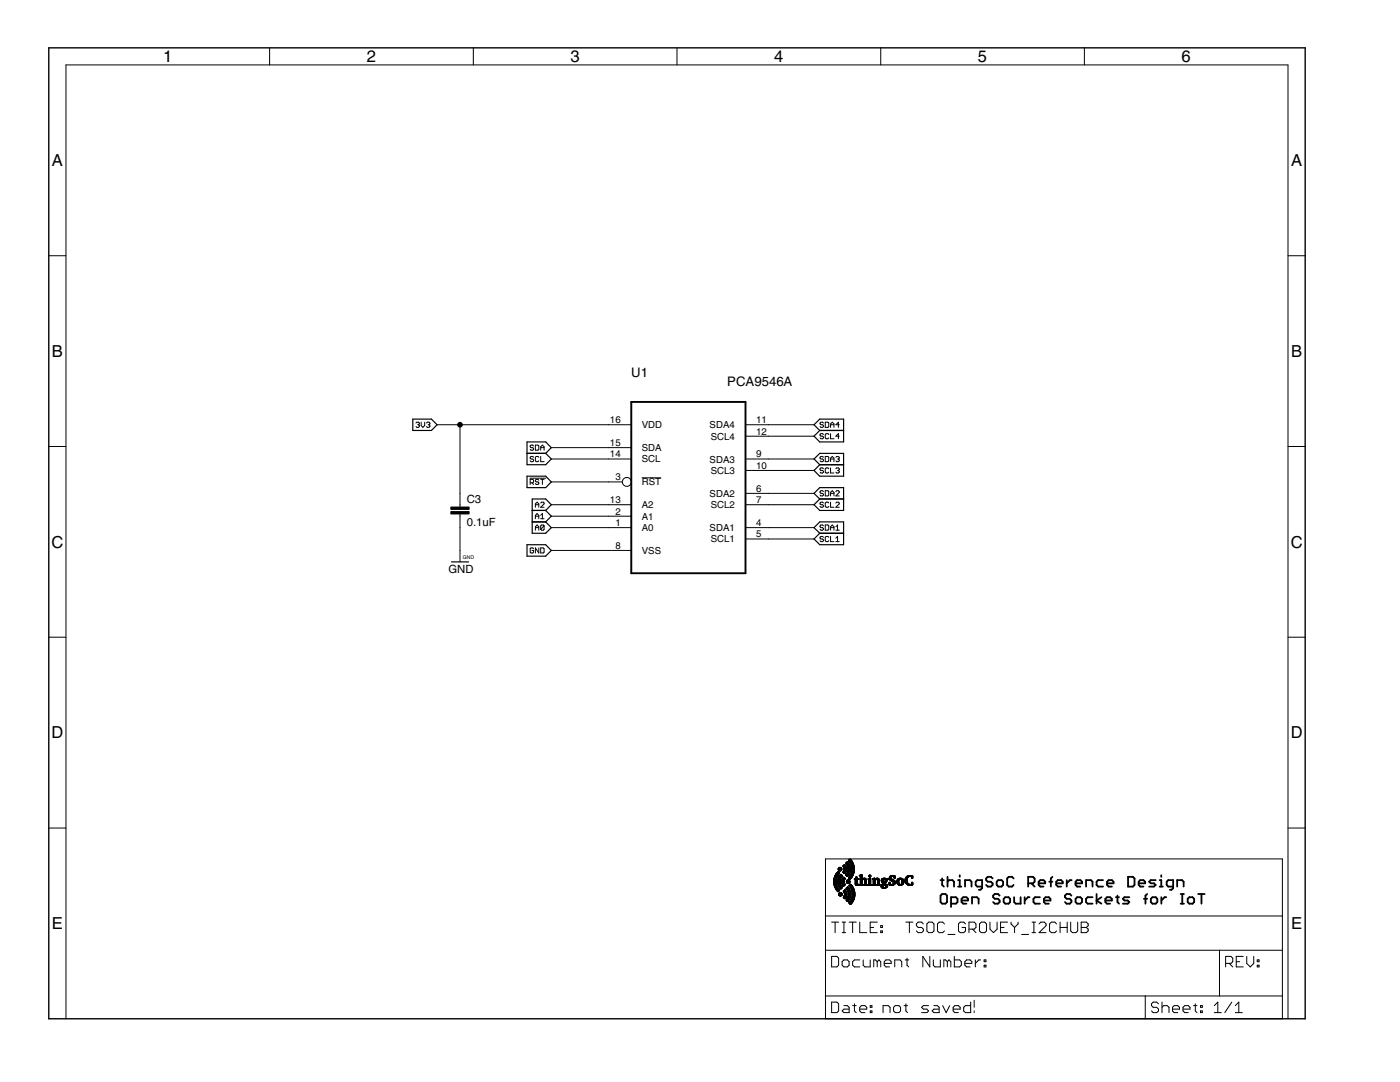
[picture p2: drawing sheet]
<svg xmlns="http://www.w3.org/2000/svg" width="279mm" height="216mm" viewBox="0 0 279 216" stroke-linecap="round" stroke-linejoin="round" font-family="sans-serif">
<defs><g id="words">
<g font-size="3.8">
<text x="32.6" y="12.4">1</text>
<text x="73.2" y="12.4">2</text>
<text x="113.9" y="12.4">3</text>
<text x="154.5" y="12.4">4</text>
<text x="195.2" y="12.4">5</text>
<text x="235.8" y="12.4">6</text>
<text x="10.3" y="33.2">A</text>
<text x="257.7" y="33.2">A</text>
<text x="10.3" y="71.2">B</text>
<text x="257.7" y="71.2">B</text>
<text x="10.3" y="109.3">C</text>
<text x="257.6" y="109.3">C</text>
<text x="10.3" y="147.4">D</text>
<text x="257.6" y="147.4">D</text>
<text x="10.3" y="185.4">E</text>
<text x="257.7" y="185.4">E</text>
</g>
<g font-size="3">
<text x="126" y="75.3">U1</text>
<text x="145.1" y="77.1">PCA9546A</text>
</g>
<g font-size="2.6">
<text x="93.2" y="100.4">C3</text>
<text x="93.2" y="104.9">0.1uF</text>
<text x="89.5" y="114.4">GND</text>
</g>
<g font-size="2.2">
<text x="121.7" y="84.4">16</text>
<text x="121.7" y="89">15</text>
<text x="128.1" y="85.4">VDD</text>
<text x="141.6" y="85.5">SDA4</text>
<text x="141.8" y="87.7">SCL4</text>
<text x="150.9" y="86.7">12</text>
<text x="150.9" y="84.4">11</text>
<text x="121.7" y="91.3">14</text>
<text x="122.8" y="95.8">3</text>
<text x="128.1" y="92.3">SCL</text>
<text x="128.1" y="90">SDA</text>
<text x="141.6" y="92.3">SDA3</text>
<text x="141.8" y="94.6">SCL3</text>
<text x="150.9" y="93.6">10</text>
<text x="150.9" y="91.3">9</text>
<text x="121.7" y="100.4">13</text>
<text x="128.1" y="96.8">RST</text>
<text x="128.1" y="101.4">A2</text>
<text x="141.6" y="99.1">SDA2</text>
<text x="141.8" y="101.4">SCL2</text>
<text x="150.9" y="100.4">7</text>
<text x="150.9" y="98.1">6</text>
<text x="122.8" y="105">1</text>
<text x="122.8" y="102.7">2</text>
<text x="128.1" y="106">A0</text>
<text x="128.1" y="103.7">A1</text>
<text x="141.6" y="106">SDA1</text>
<text x="150.9" y="107.2">5</text>
<text x="150.9" y="105">4</text>
<text x="122.8" y="109.5">8</text>
<text x="128.1" y="110.5">VSS</text>
<text x="141.8" y="108.2">SCL1</text>
</g>
<text font-size="1.2" x="92.4" y="111.5">GND</text>
</g></defs>
<g fill="none" stroke="#000" stroke-width=".2">
<path d="M53.8 9.5v3.5M94.5 9.5v3.5M135.1 9.5v3.5M175.8 9.5v3.5M216.4 9.5v3.5M9.7 51h3.5M257 51h3.5M9.7 89.1h3.5M83 84.4l.2-.2h.3l.2 .2-.2 .4M83.4 84.8h.1M83.5 84.8l.2 .1-.2 .4h-.3l-.2-.2M84.1 84.2v.7l.3 .4 .4-.4v-.7"/>
<path d="M85.1 84.4l.2-.2h.3l.2 .2-.2 .4M85.4 84.8h.2M85.6 84.8l.2 .1-.2 .4h-.3l-.2-.2M87.2 84.8h38.8M91.8 84.8v16.4M105.7 95.4h3.2M105.8 96.3h.5l.2-.1v-.4l-.2-.1h-.5v1M106.2 96.3l.3 .4M106.5 89l-.2-.2h-.3l-.2 .4 .2 .1h.3l.2 .4-.2 .1h-.3l-.2-.1M106.5 91.2l-.2-.1h-.3l-.2 .1 .2 .4h.3l.2 .2-.2 .3h-.3l-.2-.2M106.8 88.8h.6l.1 .2v.7l-.1 .1h-.6zM107.5 91.2l-.1-.1h-.4l-.2 .1v.7l.2 .2h.4l.1-.2"/>
<path d="M107.5 95.8l-.1-.1h-.4l-.2 .1 .2 .4h.4l.1 .1-.1 .4h-.4l-.2-.2M107.9 89.8v-.6l.3-.4 .4 .4v.6M107.9 91.1v1h.7M107.9 95.7h.7M107.9 89.3h.7M108.2 95.7v1M110 91.6h16M110 96.2h14.2M110 89.3h16M128.1 95.3h3.9M148.8 84.8h13.7M148.8 98.4h13.7"/>
<path d="M148.8 93.9h13.7M148.8 91.6h13.7M148.8 87h13.7M164.3 84.4l-.1-.2h-.4l-.1 .2 .1 .4h.4l.1 .1-.1 .4h-.4l-.1-.2M164.3 86.7l-.1-.2h-.4l-.1 .2 .1 .3h.4l.1 .2-.1 .3h-.4l-.1-.1M164.3 91.2l-.1-.1h-.4l-.1 .1 .1 .4h.4l.1 .2-.1 .3h-.4l-.1-.2M164.3 93.5l-.1-.1h-.4l-.1 .1 .1 .4h.4l.1 .1-.1 .4h-.4l-.1-.2M164.3 98.1l-.1-.2h-.4l-.1 .2 .1 .3h.4l.1 .2-.1 .4h-.4l-.1-.2M164.7 84.2h.5l.2 .2v.7l-.2 .2h-.5zM164.7 91.1h.5l.2 .1v.7l-.2 .2h-.5zM164.7 97.9h.5l.2 .2v.7l-.2 .2h-.5zM165.4 86.7l-.2-.2h-.3l-.2 .2v.7l.2 .1h.3l.2-.1"/>
<path d="M165.4 93.5l-.2-.1h-.3l-.2 .1v.7l.2 .2h.3l.2-.2M165.8 84.8h.6M165.8 85.3v-.7l.3-.4 .3 .4v.7M165.8 86.5v1h.6M165.8 92.1v-.7l.3-.3 .3 .3v.7M165.8 93.4v1h.6M165.8 99v-.7l.3-.4 .3 .4v.7M165.8 98.4h.6M165.8 91.6h.6M166.8 91.2l.2-.1h.3l.2 .1-.2 .4M166.8 93.5l.2-.1h.3l.2 .1-.2 .4M166.8 98.1l.2-.2h.3l.2 .2v.2l-.7 .7h.7"/>
<path d="M167.2 93.9h.1M167.2 91.6h.1M167.3 91.6l.2 .2-.2 .3h-.3l-.2-.2M167.3 93.9l.2 .1-.2 .4h-.3l-.2-.2M167.5 84.8h-.7l.5-.6v1.1M167.5 87h-.7l.5-.5v1M257 89.1h3.5M91.8 102.5v9.6M106.5 109.5l-.2-.2h-.3l-.2 .2v.7l.2 .1h.3l.2-.1v-.4h-.3M106.8 101.2v-.7l.4-.3 .3 .3v.7M106.8 103.5v-.7l.4-.3 .3 .3v.7M106.8 105.8v-.7l.4-.3 .3 .3v.7"/>
<path d="M106.8 100.7h.7M106.8 103h.7M106.8 105.3h.7M107.5 109.3v1l-.7-1v1M107.9 109.3h.5l.2 .2v.7l-.2 .1h-.5zM107.9 100.4l.2-.2h.3l.2 .2v.1l-.7 .7h.7M107.9 102.8l.3-.3v1M107.9 103.5h.7M108.6 104.9l-.2-.1h-.3l-.2 .1v.7M108.6 104.9v.7l-.2 .2h-.3l-.2-.2M108.6 104.9l-.7 .7M110 109.8h16"/>
<path d="M110 100.7h16M110 103h16M110 105.3h16M148.8 100.7h13.7M148.8 105.3h13.7M148.8 107.5h13.7M164.3 100.4l-.1-.2h-.4l-.1 .2 .1 .3h.4l.1 .2-.1 .3h-.4l-.1-.2M164.3 104.9l-.1-.1h-.4l-.1 .1 .1 .4h.4l.1 .2-.1 .3h-.4l-.1-.2M164.3 107.2l-.1-.2h-.4l-.1 .2 .1 .3h.4l.1 .2-.1 .4h-.4l-.1-.2M164.7 104.8h.5l.2 .1v.7l-.2 .2h-.5zM165.4 100.4l-.2-.2h-.3l-.2 .2v.6l.2 .2h.3l.2-.2M165.4 107.2l-.2-.2h-.3l-.2 .2v.7l.2 .2h.3l.2-.2"/>
<path d="M165.8 100.2v1h.6M165.8 105.3h.6M165.8 107v1.1h.6M165.8 105.8v-.7l.3-.3 .3 .3v.7M166.8 100.4l.2-.2h.3l.2 .2v.1l-.7 .7h.7M166.8 105.8h.7M166.8 108.1h.7M166.8 107.4l.4-.4v1.1M166.8 105.1l.4-.3v1M9.7 127.1h3.5M257 127.1h3.5M9.7 165.2h3.5"/>
<path d="M164.7 171.4h91.2v31.9h-91.2zM257 165.2h3.5M164.7 189.6h91.2M164.7 198.7h91.2M164.7 182.8h91.2M166 190.8h1l.4 .4v1.4l-.4 .3h-1zM166 200h1l.4 .3v1.4l-.4 .4h-1zM166 184h1.4M166.7 184v2.1M168.1 191.9l.3-.4h.7l.4 .4v.7l-.4 .3h-.7l-.3-.3zM168.1 184h.7M168.1 186.1h.7"/>
<path d="M168.4 184v2.1M169.5 184h1.4M170.2 184v2.1M171.6 184v2.1h1.4M171.6 191.5h-1.1l-.3 .4v.7l.3 .3h1.1M172.3 191.5v1.1l.3 .3h1.1v-1.4M173.7 185.1h.7M175.1 184h-1.4v2.1h1.4M175.1 191.9l-.4-.4h-.3v1.4M175.1 191.9l.3-.4 .4 .4v1M175.1 191.9v1M175.8 185.8h.3v.3h-.3z"/>
<path d="M175.8 184.7h.3v.4h-.3zM176.5 192.2h1.4v-.3l-.4-.4h-.7l-.3 .4v.7l.3 .3h.7M178.6 192.9v-1.4h1l.4 .4v1M180.7 191.5h.7M180.8 184h1.4M181 191.2v1.4l.4 .3M181.5 184v2.1M184.3 184.4l-.4-.4h-.7l-.3 .4v.3l.3 .4h.7l.4 .3v.4l-.4 .3h-.7l-.3-.3M185.3 184h.7l.4 .4v1.4l-.4 .3h-.7l-.3-.3v-1.4zM185.6 190.8v2.1l-1.4-2.1v2.1M186.3 191.5v1.1l.3 .3h1.1v-1.4M188.5 184.4l-.4-.4h-.7l-.3 .4v1.4l.3 .3h.7l.4-.3"/>
<path d="M189.1 191.9l-.4-.4h-.3v1.4M189.1 191.9v1M189.1 191.9l.3-.4 .4 .4v1M189.2 186.5h1.4M190.5 190.8v2.1h1l.4-.3v-.7l-.4-.4h-1M192.6 192.2h1.4v-.3l-.4-.4h-.7l-.3 .4v.7l.3 .3h.7M192.7 184.4l-.4-.4h-.7l-.3 .4v1.4l.3 .3h.7l.4-.3v-.7h-.7M193.4 185.4h1l.4-.3v-.7l-.4-.4h-1v2.1M193.7 200v2.1h-1l-.4-.4v-.7l.4-.3h1M194.1 185.4l.7 .7M194.4 199.6v1.4M194.6 191.5v1.4"/>
<path d="M195.7 191.5h-.4l-.7 .7M195.8 184h.7l.4 .4v1.4l-.4 .3h-.7l-.3-.3v-1.4zM196.4 192.6h.4v.3h-.4zM196.4 191.5h.4v.4h-.4zM197.6 184v1.4l.7 .7 .7-.7v-1.4M199.7 185.1h.7M201.1 184h-1.4v2.1h1.4M201.8 184v.4l.7 .7M202.5 185.1v1M203.2 184v.4l-.7 .7M203.9 186.5h1.4M206 184h.7"/>
<path d="M206 186.1h.7M206.3 184v2.1M207.4 184.4l.3-.4h.7l.4 .4v.3l-1.4 1.4h1.4M210.9 184.4l-.4-.4h-.7l-.3 .4v1.4l.3 .3h.7l.4-.3M211.6 185.1h1.4M211.6 184v2.1M213 184v2.1M213.7 184v1.8l.3 .3h.7l.4-.3v-1.8M215.8 184h1l.4 .4v.3l-.4 .4 .4 .3v.4l-.4 .3h-1zM215.8 185.1h1M228.6 198.7v4.6M231.9 200v2.1"/>
<path d="M243.4 189.6v9.1M244.6 192.2h1.1l.3-.3v-.7l-.3-.4h-1.1v2.1M245.3 192.2l.7 .7M245.8 200l-1.4 2.1M246.7 191.9h.7M248.1 190.8h-1.4v2.1h1.4M248.8 190.8v1.4l.7 .7 .7-.7v-1.4M250.9 192.6h.4v.3h-.4zM250.9 191.5h.4v.4h-.4zM13.2 203.3v-190.3h243.8v190.3M168.4 200.7h.7l.4 .3v1.1h-1.1l-.3-.4 .3-.3h1.1M170.2 200.7h.7"/>
<path d="M170.5 200.3v1.4l.4 .4M171.6 201.4h1.4v-.4l-.4-.3h-.7l-.3 .3v.7l.3 .4h.7M173.7 201.7h.3v.4h-.3zM173.7 200.7h.3v.3h-.3zM176.2 202.1v-1.4h1.1l.3 .3v1.1M178.3 201l.4-.3h.7l.3 .3v.7l-.3 .4h-.7l-.4-.4zM180.4 200.7h.7M180.8 200.3v1.4l.3 .4M185.3 200.7h-1l-.4 .3 .4 .4h.7l.3 .3-.3 .4h-1.1M186.4 200.7h.7l.3 .3v1.1h-1l-.4-.4 .4-.3h1M188.1 200.7l.7 1.4 .7-1.4M190.2 201.4h1.4v-.4l-.3-.3h-.7l-.4 .3v.7l.4 .4h.7"/>
<path d="M194.4 201.7v.4M231.2 200.3l-.4-.3h-.7l-.3 .3v.4l.3 .3h.7l.4 .4v.3l-.4 .4h-.7l-.3-.4M231.9 201l.3-.3h.7l.4 .3v1.1M234 201.4h1.4v-.4l-.4-.3h-.7l-.3 .3v.7l.3 .4h.7M236.1 201.4h1.4v-.4l-.3-.3h-.7l-.4 .3v.7l.4 .4h.7M238.2 200.7h.7M238.5 200.3v1.4l.4 .4M239.6 201.7h.3v.4h-.3zM239.6 200.7h.3v.3h-.3zM242.3 202.1h1.4M242.3 200.7l.7-.7v2.1M246.5 202.1h1.4"/>
<path d="M246.5 200.7l.7-.7v2.1"/>
<circle cx="125.1" cy="96.2" r=".89"/>
</g>
<g fill="none" stroke="#000" stroke-width=".23">
<path d="M82.4 83.6h3.7l1.1 1.2-1.1 1.1h-3.7zM105.2 88.2h3.7l1.1 1.1-1.1 1.2 1.1 1.1-1.1 1.1h-3.7zM105.2 95h3.7l1.1 1.2-1.1 1.1h-3.7zM105.2 90.5h3.7M162.5 84.8l1.1-1.2h4.8v4.6h-4.8l-1.1-1.2 1.1-1.1zM162.5 98.4l1.1-1.1h4.8v4.6h-4.8l-1.1-1.2 1.1-1.1zM162.5 91.6l1.1-1.1h4.8v4.5h-4.8l-1.1-1.1 1.1-1.2zM163.6 85.9h4.8M163.6 99.6h4.8M163.6 92.7h4.8M90.1 112.1h3.4M105.2 108.7h3.7l1.1 1.1-1.1 1.2h-3.7z"/>
<path d="M106.2 101.9h2.7M106.2 104.1h2.7M108.9 101.9l1.1-1.2-1.1-1.1h-2.7v6.8h2.7l1.1-1.1-1.1-1.2M108.9 101.9l1.1 1.1-1.1 1.1M162.5 105.3l1.1-1.2h4.8v4.6h-4.8l-1.1-1.2 1.1-1.1zM163.6 106.4h4.8"/>
</g>
<path d="M9.7 9.5h250.8v193.8h-250.8z" fill="none" stroke="#000" stroke-width=".28"/>
<path d="M126 80.2h22.8v34.2h-22.8z" fill="none" stroke="#000" stroke-width=".38"/>
<g fill="#000" stroke="#000" stroke-width=".2">
<path d="M90 102.1h3.6v.5h-3.6zM90 101.2h3.6v.4h-3.6zM166.4 176.3h.5zM166.4 176.2l.5 .1zM166.4 176.2h.5zM166.4 176.1l.5 .1zM166.4 176.1h.5zM166.4 176l.5 .1zM166.4 176h.5zM166.4 175.9l.5 .1zM166.4 175.9h.5zM166.4 175.8l.5 .1z"/>
<path d="M166.4 175.8h.5zM166.4 175.7l.5 .1zM166.4 175.7h.5zM166.4 175.6l.5 .1zM166.4 176.3l.5 .1zM166.4 175.6h.5zM166.4 175.5l.5 .1zM166.4 175.5h.5zM166.4 176.5h.5zM166.4 176.4l.5 .1zM166.4 175.4h.5zM166.4 175.3l.5 .1z"/>
<path d="M166.5 176.6h.5zM166.5 176.5l.5 .1zM166.5 176.4h.4zM166.5 175.4l.4 .1zM166.5 175.3h.5zM166.5 175.2l.5 .1zM166.5 176.6l.5 .1zM166.5 176.5l.4 .1zM166.5 175.3h.4zM166.5 175.2h.5zM166.5 176.7l.5 .1zM166.5 176.7h.5z"/>
<path d="M166.5 175.1l.5 .1zM166.5 175.1h.5zM166.5 176.8h.5zM166.5 175l.5 .1zM166.5 176.8l.5 .1zM166.5 175h.5zM166.6 176.9h.5zM166.6 176.8l.5 .1zM166.6 175h.5zM166.6 174.9l.5 .1zM166.6 176.9l.5 .1zM166.6 174.9h.5z"/>
<path d="M166.6 177h.5zM166.6 174.8l.5 .1zM166.6 177.1h.6zM166.6 177l.6 .1zM166.6 177l.5 .1zM166.6 174.8h.5zM166.6 174.8h.6zM166.6 174.7l.6 .1zM166.7 177.1l.5 .1zM166.7 174.7h.5zM166.7 177.2h.5zM166.7 174.6l.5 .1z"/>
<path d="M166.7 177.2h.6zM166.7 174.6l.6 .1zM166.7 174.6h.6zM166.7 177.3h.6zM166.7 177.2l.6 .1zM166.8 177.2l.5 .1zM166.8 174.5l.5 .1zM166.8 174.5h.5zM166.8 177.3l.5 .1zM166.8 177.4h.6zM166.8 177.4h.5zM166.8 174.4l.6 .1z"/>
<path d="M166.8 177.5h.7zM166.8 177.4l.6 .1zM166.8 174.4h.6zM166.8 174.3l.7 .1zM166.9 177.4l.5 .1zM166.9 174.4h.5zM166.9 177.5l.6 .1zM166.9 177.5h.6zM166.9 174.3l.6 .1zM166.9 174.3h.6zM166.9 174.2l.6 .1zM166.9 177.6l.7 .1z"/>
<path d="M166.9 177.6h.7zM166.9 174.2l.7 .1zM166.9 174.2h.7zM167 177.6l.6 .1zM167 174.2h.6zM167 177.7h.5zM167 177.7h.6zM167 174.1l.6 .1zM167 177.7l.5 .1zM167 174.1l.5 .1zM167 174.1h.5zM167.1 177.8h.3z"/>
<path d="M167.1 174.1h.4zM167.1 174l.3 .1zM167.1 174h.3zM167.2 177.8l.2 .1zM167.2 174h.2zM167.2 177.8l.1 .1zM167.2 173.9l.2 .1zM167.2 177.9h.1zM167.2 176.2h.5zM167.2 176.1l.5 .1zM167.2 176.1h.5zM167.2 176l.5 .1z"/>
<path d="M167.2 176h.5zM167.2 175.9l.5 .1zM167.2 175.9h.5zM167.2 175.8l.5 .1zM167.2 175.8h.5zM167.2 175.7l.5 .1zM167.2 175.7h.5zM167.2 175.6l.5 .1zM167.2 176.3h.5zM167.2 176.2l.5 .1zM167.2 175.6h.5zM167.2 175.5l.5 .1z"/>
<path d="M167.2 173.9h.1zM167.2 176.4h.5zM167.2 176.3l.5 .1zM167.2 175.5h.5zM167.2 175.4l.5 .1zM167.2 175.4h.5zM167.3 176.5h.5zM167.3 176.4l.5 .1zM167.3 175.4h.5zM167.3 175.3l.5 .1zM167.3 173.4l.7 .1zM167.3 173.4h.7z"/>
<path d="M167.3 176.6h.5zM167.3 176.5l.5 .1zM167.3 175.3h.5zM167.3 173.5h.7zM167.3 173.3l.7 .1zM167.3 176.6l.6 .1zM167.3 173.6h.7zM167.3 173.5l.7 .1zM167.3 173.3h.7zM167.3 173.2l.7 .1zM167.3 176.7h.6zM167.3 175.2l.5 .1z"/>
<path d="M167.3 175.2h.5zM167.3 175.1l.6 .1zM167.3 173.6l.7 .1zM167.3 178.4l.8 .1zM167.3 176.7l.6 .1zM167.3 175.2h.6zM167.3 175.1h.6zM167.3 173.2h.6zM167.4 178.5h.7zM167.4 178.4l.7 .1zM167.4 178.4h.7zM167.4 176.8h.5z"/>
<path d="M167.4 176.7h.5zM167.4 175.1l.5 .1zM167.4 175l.5 .1zM167.4 173.6l.5 .1zM167.4 173.2h.5zM167.4 178.6h.7zM167.4 178.5l.7 .1zM167.4 178.3l.7 .1zM167.4 178.3h.7zM167.4 175h.5zM167.4 173.7h.5zM167.4 178.6h.6z"/>
<path d="M167.4 178.2l.6 .1zM167.4 176.8l.6 .1zM167.4 175h.6zM167.4 173.1l.5 .1zM167.4 178.6l.6 .1zM167.4 176.9h.6zM167.4 174.9l.6 .1zM167.4 178.2h.6zM167.4 176.9l.6 .1zM167.4 174.9h.6zM167.4 173.1h.4zM167.5 178.7h.5z"/>
<path d="M167.5 178.2h.5zM167.5 177h.6zM167.5 176.9l.6 .1zM167.5 174.9h.6zM167.5 174.8l.6 .1zM167.5 173.7l.3 .1zM167.5 173.1h.3zM167.5 178.1l.5 .1zM167.5 177l.6 .1zM167.5 174.8h.6zM167.5 178.7l.4 .1zM167.5 178.1l.4 .1z"/>
<path d="M167.5 177.1h.6zM167.5 173.8h.2zM167.5 173.1h.2zM167.6 177.1h.5zM167.6 174.7l.5 .1zM167.6 178.7l.3 .1zM167.6 178.1h.3zM167.6 177.1l.5 .1zM167.6 174.7h.5zM167.6 178.8h.2zM167.6 178.1h.2zM167.6 177.2h.4z"/>
<path d="M167.6 174.6l.4 .1zM167.6 174.6h.4zM167.7 177.2l.3 .1zM167.7 177.2h.3zM167.7 174.6h.3zM167.7 177.2l.2 .1zM167.7 177.3h.2zM167.7 174.5l.3 .1zM167.7 177.3l.2 .1zM167.7 174.5l.2 .1zM167.7 174.5h.2zM167.8 174.5h.1z"/>
<path d="M168 176h.4zM168 175.9l.4 .1zM168 175.9h.4zM168 176.2l.5 .1zM168 176.2h.5zM168 176.1h.5zM168 176l.5 .1zM168 176h.5zM168 175.8l.5 .1zM168 175.8h.5zM168 175.7l.5 .1zM168 175.6l.5 .1z"/>
<path d="M168 175.6h.5zM168 176.3h.5zM168 176.1l.5 .1zM168 175.7h.5zM168 176.3h.6zM168 175.5l.6 .1zM168.1 176.3l.5 .1zM168.1 176.3h.5zM168.1 175.5l.5 .1zM168.1 175.5h.5zM168.1 176.4l.5 .1zM168.1 176.4h.5z"/>
<path d="M168.1 175.4l.5 .1zM168.1 175.4h.5zM168.1 176.5h.6zM168.1 176.4l.6 .1zM168.1 175.4h.6zM168.1 175.3l.6 .1zM168.1 175.3h.6zM168.1 176.5l.6 .1zM168.2 176.6h.4zM168.2 175.3h.5zM168.2 175.2l.4 .1zM168.2 176.6l.4 .1z"/>
<path d="M168.2 175.2h.4zM168.2 174l.6 .1zM168.2 174h.6zM168.2 172.8h.6zM168.2 176.7h.3zM168.2 175.1l.4 .1zM168.2 174.1h.5zM168.2 172.8l.6 .1zM168.2 172.8h.5zM168.3 176.7h.2zM168.3 175.1h.2zM168.3 173.9l.5 .1z"/>
<path d="M168.3 172.9h.5zM168.3 176.7l.2 .1zM168.3 175.1l.2 .1zM168.3 174.1h.4zM168.3 173.9h.5zM168.3 172.9l.5 .1zM168.3 172.7l.4 .1zM168.3 179l.5 .1zM168.3 179h.5zM168.3 177.8l.5 .1zM168.3 177.8h.5zM168.3 175l.2 .1z"/>
<path d="M168.3 174.1l.4 .1zM168.3 172.7h.4zM168.3 179.1h.5zM168.3 177.8l.6 .1zM168.3 176.8h.1zM168.3 175l.1 .1zM168.3 173.8l.5 .1zM168.3 173h.5zM168.3 179.1l.5 .1zM168.3 179h.6zM168.3 177.9h.6zM168.3 177.7l.5 .1z"/>
<path d="M168.3 174.2h.4zM168.4 179.1l.4 .1zM168.4 178.9l.5 .1zM168.4 178.9h.5zM168.4 177.9l.5 .1zM168.4 177.9h.5zM168.4 177.7l.4 .1zM168.4 173.8h.5zM168.4 173l.5 .1zM168.4 179.2h.4zM168.4 178h.5zM168.4 177.7h.4z"/>
<path d="M168.4 174.2h.2zM168.4 173.7l.5 .1zM168.4 173.1h.5zM168.4 172.6l.2 .1zM168.4 179.2h.3zM168.4 177.7h.3zM168.4 174.2h.3zM168.4 173.7h.5zM168.4 173.1l.5 .1zM168.4 172.6l.3 .1zM168.4 178.8l.5 .1zM168.4 178l.5 .1z"/>
<path d="M168.4 174.2l.2 .1zM168.4 173.6l.5 .1zM168.4 173.6h.5zM168.4 173.5l.5 .1zM168.4 173.3h.5zM168.4 173.2l.5 .1zM168.4 173.2h.5zM168.4 172.6h.2zM168.4 178.8h.6zM168.4 178.1h.6zM168.4 173.5h.5zM168.4 173.4l.5 .1z"/>
<path d="M168.4 173.4h.5zM168.4 173.3l.5 .1zM168.5 179.2l.2 .1zM168.5 178.7l.5 .1zM168.5 178.1l.5 .1zM168.5 178.1h.5zM168.5 177.6l.2 .1zM168.5 174.3h.1zM168.5 172.6h.1zM168.5 178.7h.5zM168.5 178.2h.5zM168.5 179.3h.2z"/>
<path d="M168.5 178.6l.5 .1zM168.5 178.5l.5 .1zM168.5 178.3l.5 .1zM168.5 178.3h.5zM168.5 178.2l.5 .1zM168.5 178.6h.5zM168.5 177.6h.2zM168.6 178.5l.4 .1zM168.6 178.5h.4zM168.6 178.4l.4 .1zM168.6 178.4h.4zM168.6 178.3l.4 .1z"/>
<path d="M168.6 177.5l.1 .1zM168.8 174.6h.5zM168.8 174.5l.6 .1zM168.8 172.3h.6zM168.8 172.2l.5 .1zM168.8 174.6h.6zM168.8 174.5h.6zM168.8 172.3l.6 .1zM168.8 174.6l.5 .1zM168.8 172.2h.5zM168.8 179.6h.6zM168.8 177.3h.6z"/>
<path d="M168.8 177.2l.6 .1zM168.9 179.6h.5zM168.9 179.5l.6 .1zM168.9 177.3l.6 .1zM168.9 177.2l.5 .1zM168.9 174.7h.4zM168.9 174.5h.5zM168.9 172.4h.5zM168.9 172.1l.4 .1zM168.9 179.7h.5zM168.9 179.6l.5 .1zM168.9 177.2h.5z"/>
<path d="M168.9 175.9l.8 .1zM168.9 175.9h.8zM168.9 174.7l.4 .1zM168.9 174.4l.5 .1zM168.9 172.1h.4zM168.9 179.5h.6zM168.9 177.4h.6zM168.9 176h.7zM168.9 175.9l.7 .1zM168.9 175.9h.7zM168.9 174.7l.3 .1zM168.9 172.1h.3z"/>
<path d="M168.9 177.1l.5 .1zM168.9 176.1h.7zM168.9 176l.7 .1zM168.9 175.8l.7 .1zM168.9 175.8h.7zM168.9 175.7l.7 .1zM168.9 174.4h.6zM168.9 172.4l.6 .1zM169 179.7l.3 .1zM169 179.5h.5zM169 177.4h.5zM169 177.1l.3 .1z"/>
<path d="M169 176.1h.6zM169 175.7l.6 .1zM169 175.7h.6zM169 174.8h.2zM169 174.3l.5 .1zM169 172.5h.5zM169 172.1h.2zM169 179.4l.5 .1zM169 177.4l.5 .1zM169 177.1h.3zM169 176.1l.6 .1zM169 174.3h.5z"/>
<path d="M169 172.5l.5 .1zM169 172l.2 .1zM169 176.1l.5 .1zM169 175.7h.5zM169 174.2l.5 .1zM169 172.6h.5zM169 179.8h.3zM169 179.4h.6zM169 177.5h.6zM169 176.2h.5zM169 175.6l.5 .1zM169 174.8l.1 .1z"/>
<path d="M169 172h.1zM169 179.3l.6 .1zM169 174.2h.5zM169 172.6l.5 .1zM169.1 179.8l.2 .1zM169.1 179.3h.5zM169.1 177.5l.5 .1zM169.1 177l.2 .1zM169.1 174.2h.5zM169.1 174.1l.5 .1zM169.1 172.7h.5zM169.1 179.8l.1 .1z"/>
<path d="M169.1 179.2l.5 .1zM169.1 177l.1 .1zM169.1 176.2l.4 .1zM169.1 175.6h.4zM169.1 179.9h.1zM169.1 177.6h.5zM169.1 177h.1zM169.1 174.1h.5zM169.1 172.8h.5zM169.1 172.7l.5 .1zM169.1 177.6l.5 .1zM169.1 174l.5 .1z"/>
<path d="M169.1 174h.5zM169.1 172.8l.5 .1zM169.1 179.2h.6zM169.1 177.7h.6zM169.1 175.6h.3zM169.1 173.9l.6 .1zM169.1 173.9h.6zM169.1 172.9l.6 .1zM169.1 172.9h.6zM169.2 179.2h.5zM169.2 179.1l.5 .1zM169.2 177.7l.5 .1z"/>
<path d="M169.2 177.7h.5zM169.2 176.3h.2zM169.2 173.9h.5zM169.2 173h.5zM169.2 179.1h.5zM169.2 179l.5 .1zM169.2 179h.5zM169.2 177.8h.5zM169.2 175.6h.2zM169.2 173.8h.5zM169.2 173.1h.5zM169.2 173l.5 .1z"/>
<path d="M169.2 172.9l.5 .1zM169.2 177.9h.5zM169.2 177.8l.5 .1zM169.2 173.8l.5 .1zM169.2 173.6l.5 .1zM169.2 173.2h.5zM169.2 173.7l.5 .1zM169.2 173.7h.5zM169.2 173.1l.5 .1zM169.2 178.9l.6 .1zM169.2 178.9h.6zM169.2 177.9l.6 .1z"/>
<path d="M169.2 177.9h.6zM169.2 173.6h.5zM169.2 173.5l.5 .1zM169.2 173.5h.5zM169.2 173.4l.5 .1zM169.2 173.4h.5zM169.2 173.3l.5 .1zM169.2 173.3h.5zM169.2 173.2l.5 .1zM169.3 178.9h.4zM169.3 178.8l.5 .1zM169.3 178l.5 .1z"/>
<path d="M169.3 178h.5zM169.3 178h.4zM169.3 178.8h.5zM169.3 178.7l.5 .1zM169.3 178.7h.5zM169.3 178.6l.5 .1zM169.3 178.2h.5zM169.3 178.1l.5 .1zM169.3 178.1h.5zM169.3 178.6h.5zM169.3 178.2l.5 .1zM169.3 178.5l.5 .1z"/>
<path d="M169.3 178.5h.5zM169.3 178.4l.5 .1zM169.3 178.4h.5zM169.3 178.3l.5 .1zM169.3 178.3h.5zM169.3 175.2h.6zM169.3 175.1l.6 .1zM169.3 175.1l.7 .1zM169.3 175.1h.7zM169.3 171.7l.7 .1zM169.3 171.7h.7zM169.3 171.7h.6z"/>
<path d="M169.4 175.2h.5zM169.4 175.1h.6zM169.4 171.8h.6zM169.4 171.6l.5 .1zM169.4 175.2l.5 .1zM169.4 175l.6 .1zM169.4 171.6h.5zM169.4 171.8l.6 .1zM169.4 176.7l.7 .1zM169.4 176.7h.6zM169.4 175.3h.4zM169.4 175h.6z"/>
<path d="M169.4 175h.7zM169.4 171.9h.7zM169.4 171.8l.7 .1zM169.4 171.6h.4zM169.4 176.8h.7zM169.4 176.6l.6 .1zM169.4 171.5l.4 .1zM169.5 176.8h.6zM169.5 176.6l.5 .1zM169.5 175.3h.3zM169.5 174.9l.6 .1zM169.5 171.9h.6z"/>
<path d="M169.5 171.5l.3 .1zM169.5 176.6h.4zM169.5 171.9l.6 .1zM169.5 176.8l.6 .1zM169.5 175.3l.3 .1zM169.5 171.5h.3zM169.5 180h.7zM169.5 176.9h.7zM169.5 175.3l.2 .1zM169.5 174.9h.6zM169.5 172h.6zM169.5 171.5h.2z"/>
<path d="M169.5 176.5l.4 .1zM169.5 175.4h.2zM169.5 174.8l.6 .1zM169.5 171.4l.2 .1zM169.6 179.9l.6 .1zM169.6 176.9h.6zM169.6 175.4h.1zM169.6 174.8l.5 .1zM169.6 174.8h.6zM169.6 172l.6 .1zM169.6 171.4l.1 .1zM169.6 179.9h.6z"/>
<path d="M169.6 176.9l.6 .1zM169.6 176.5l.2 .1zM169.6 174.8h.5zM169.6 172.1h.6zM169.6 172l.5 .1zM169.6 177h.6zM169.6 176.5h.2zM169.6 174.7l.6 .1zM169.6 172.1l.6 .1zM169.7 179.8l.5 .1zM169.7 177l.5 .1zM169.7 176.4l.1 .1z"/>
<path d="M169.7 174.7h.5zM169.7 179.8l.6 .1zM169.7 179.8h.6zM169.7 177.1h.6zM169.7 174.6l.5 .1zM169.7 172.2h.5zM169.7 172.1l.5 .1zM169.7 174.6h.5zM169.7 172.2l.5 .1zM169.7 174.6h.6zM169.7 174.5l.6 .1zM169.7 172.3h.6z"/>
<path d="M169.7 179.7l.6 .1zM169.7 177.1l.6 .1zM169.7 172.3l.6 .1zM169.8 179.7h.5zM169.8 177.2h.5zM169.8 177.1l.5 .1zM169.8 174.5h.5zM169.8 172.4h.5zM169.8 172.3l.5 .1zM169.8 179.6l.5 .1zM169.8 179.6h.5zM169.8 174.4l.5 .1z"/>
<path d="M169.8 179.6h.6zM169.8 177.2l.6 .1zM169.8 174.4h.5zM169.8 172.5h.6zM169.8 172.4l.6 .1zM169.8 172.4l.5 .1zM169.8 179.5l.6 .1zM169.8 177.3l.6 .1zM169.8 177.3h.6zM169.8 174.3l.5 .1zM169.8 172.5l.5 .1zM169.8 172.5h.5z"/>
<path d="M169.9 179.5l.5 .1zM169.9 179.5h.5zM169.9 177.4h.5zM169.9 177.3l.5 .1zM169.9 174.3h.5zM169.9 174.2l.5 .1zM169.9 172.6h.5zM169.9 174.2h.5zM169.9 172.7h.5zM169.9 172.6l.5 .1zM169.9 179.4l.5 .1zM169.9 179.4l.6 .1z"/>
<path d="M169.9 179.4h.6zM169.9 177.5h.6zM169.9 177.4l.5 .1zM169.9 174.1l.5 .1zM169.9 172.7l.5 .1zM169.9 179.3l.6 .1zM169.9 177.5h.5zM169.9 174.1h.5zM169.9 172.8h.5zM169.9 179.3h.6zM169.9 177.5l.6 .1zM169.9 174l.6 .1z"/>
<path d="M169.9 174h.6zM169.9 173.9l.6 .1zM169.9 172.9l.6 .1zM169.9 172.9h.6zM169.9 172.8l.6 .1zM169.9 172.8h.6zM170 177.6h.5zM170 177.5l.5 .1zM170 173.9h.5zM170 173h.5zM170 172.9l.5 .1zM170 179.3h.5z"/>
<path d="M170 179.2l.5 .1zM170 179.2h.5zM170 177.7h.5zM170 177.6l.5 .1zM170 173.8h.5zM170 173.7l.5 .1zM170 173.7h.5zM170 173.2h.5zM170 173.1l.5 .1zM170 179.1l.5 .1zM170 177.7l.5 .1zM170 173.8l.5 .1z"/>
<path d="M170 173.1h.5zM170 173l.5 .1zM170 179.1h.5zM170 179l.5 .1zM170 177.8l.5 .1zM170 177.8h.5zM170 173.6l.5 .1zM170 173.6h.5zM170 173.5l.5 .1zM170 173.5h.5zM170 173.4l.5 .1zM170 173.4h.5z"/>
<path d="M170 173.3l.5 .1zM170 173.3h.5zM170 173.2l.5 .1zM170.1 179h.5zM170.1 178.9l.5 .1zM170.1 178.9h.5zM170.1 177.9l.5 .1zM170.1 177.9h.5zM170.1 177.8l.5 .1zM170.1 178.8l.5 .1zM170.1 178.1l.5 .1zM170.1 178.1h.5z"/>
<path d="M170.1 178l.5 .1zM170.1 178.8h.5zM170.1 178.7l.5 .1zM170.1 178.7h.5zM170.1 178.6l.5 .1zM170.1 178.6h.5zM170.1 178.5l.5 .1zM170.1 178.5h.5zM170.1 178.4l.5 .1zM170.1 178.4h.5zM170.1 178.3l.5 .1zM170.1 178.3h.5z"/>
<path d="M170.1 178.2l.5 .1zM170.1 178.2h.5zM170.1 178h.5zM170.5 175.4l.9 .1zM170.5 175.4h.9zM170.5 175.3l.9 .1zM170.6 175.3h.8zM170.6 175.3h.4zM170.7 176.4l.7 .1zM170.7 176.4h.4zM170.7 176.3l.3 .1zM170.7 176.3h.3z"/>
<path d="M170.7 176.4l.5 .1zM170.7 176.3l.4 .1zM170.7 176.2l.3 .1zM170.7 176.2h.3zM170.7 176.1l.3 .1zM170.7 176.1h.3zM170.7 176l.3 .1zM170.7 176h.3zM170.7 175.9l.3 .1zM170.7 175.9h.3zM170.7 175.8l.3 .1zM170.7 175.8h.3z"/>
<path d="M170.7 175.7l.3 .1zM170.7 175.7h.3zM170.7 175.6l.3 .1zM170.7 175.6h.3zM170.7 175.5l.3 .1zM170.7 175.5h.3zM170.7 175.2l.3 .1zM170.7 176.5l.7 .1zM170.7 176.5h.7zM170.7 176.6h.7zM170.7 175.2h.3zM170.8 175.1l.2 .1z"/>
<path d="M170.8 175.1h.2zM170.8 176.6h.5zM170.8 175l.2 .1zM170.8 176.6h.4zM170.8 175h.2zM170.8 174.9l.2 .1zM170.9 176.6l.2 .1zM171.5 174.8h.5zM171.5 174.7l.5 .1zM171.5 174.7h.5zM171.5 176.6h.7zM171.5 176.5l.7 .1z"/>
<path d="M171.5 176.5h.7zM171.5 174.6l.5 .1zM171.6 174.6l.4 .1zM171.7 176.5h.4zM171.7 174.6h.4zM171.7 176.4l.3 .1zM171.7 176.4h.3zM171.7 176.3l.3 .1zM171.7 176.3h.3zM171.7 176.2l.3 .1zM171.7 176.2h.3zM171.7 176.1l.3 .1z"/>
<path d="M171.7 176.1h.3zM171.7 176l.3 .1zM171.7 176h.3zM171.7 175.9l.3 .1zM171.7 175.9h.3zM171.7 175.8l.3 .1zM171.7 175.8h.3zM171.7 175.7l.3 .1zM171.7 175.7h.3zM171.7 175.6l.3 .1zM171.7 175.6h.3zM171.7 175.5l.3 .1z"/>
<path d="M171.7 175.5h.4zM171.7 175.5h.5zM171.7 175.4l1.1 .1zM171.7 175.4h1.1zM171.7 175.3l.3 .1zM171.7 175.3h.3zM171.7 175.2l.3 .1zM171.7 175.2h.3zM171.7 175.1l.3 .1zM171.7 175.1h.3zM171.7 175l.3 .1zM171.7 175h.3z"/>
<path d="M171.7 174.9l.3 .1zM171.7 174.9h.3zM171.7 174.8l.3 .1zM171.7 174.8h.3zM171.7 174.6h.3zM171.8 174.5l.2 .1zM171.9 174.5l.1 .1zM172.1 175.3l.7 .1zM172.2 175.3h.6zM172.2 175.3h.5zM172.3 175.3h.4zM172.3 175.2l.4 .1z"/>
<path d="M172.4 176.6h.7zM172.4 176.5l.7 .1zM172.4 176.5h.7zM172.4 175.5h.5zM172.4 175.2l.2 .1zM172.5 175.5l.4 .1zM172.5 175.6l.4 .1zM172.5 175.6h.4zM172.5 176.5h.4zM172.6 176.4l.3 .1zM172.6 176.4h.3zM172.6 176.3l.3 .1z"/>
<path d="M172.6 176.3h.3zM172.6 176.2l.3 .1zM172.6 176.2h.3zM172.6 176.1l.3 .1zM172.6 176.1h.3zM172.6 176l.3 .1zM172.6 176h.3zM172.6 175.9l.3 .1zM172.6 175.9h.3zM172.6 175.8l.3 .1zM172.6 175.8h.3zM172.6 175.7l.3 .1z"/>
<path d="M172.6 175.7h.3zM172.6 175.6l.3 .1zM173.2 176.6h.7zM173.2 176.5l.7 .1zM173.2 176.5h.7zM173.2 175.4l.6 .1zM173.2 175.4h.6zM173.2 175.3l.6 .1zM173.3 175.3l.5 .1zM173.4 175.3h.4zM173.4 174.8l.4 .1zM173.4 174.8h.4z"/>
<path d="M173.4 174.7l.4 .1zM173.4 176.5h.4zM173.4 174.9h.4zM173.4 174.7h.4zM173.4 176.4l.4 .1zM173.4 176.4h.4zM173.4 176.3l.4 .1zM173.4 176.3h.4zM173.4 176.2l.4 .1zM173.4 176.2h.4zM173.4 176.1l.4 .1zM173.4 176.1h.4z"/>
<path d="M173.4 176l.4 .1zM173.4 176h.4zM173.4 175.9l.4 .1zM173.4 175.9h.4zM173.4 175.8l.4 .1zM173.4 175.8h.4zM173.4 175.7l.4 .1zM173.4 175.7h.4zM173.4 175.6l.4 .1zM173.4 175.6h.4zM173.4 175.5l.4 .1zM173.4 175.5h.4z"/>
<path d="M173.4 174.9l.4 .1zM173.5 174.9l.2 .1zM173.5 174.6l.2 .1zM173.5 175h.2zM173.5 175.3h.3zM173.5 174.6h.2zM173.6 175.2l.2 .1zM174.1 176.6h.7zM174.1 176.5l.7 .1zM174.1 176.5h.7zM174.1 175.4l1.4 .1zM174.1 175.4l1.3 .1z"/>
<path d="M174.1 175.4h1.3zM174.1 175.3l.5 .1zM174.2 175.3l.4 .1zM174.2 175.3h.4zM174.3 176.5h.3zM174.3 176.4l.3 .1zM174.3 176.4h.3zM174.3 176.3l.3 .1zM174.3 176.3h.3zM174.3 176.2l.3 .1zM174.3 176.2h.3zM174.3 176.1l.3 .1z"/>
<path d="M174.3 176.1h.3zM174.3 176l.3 .1zM174.3 176h.3zM174.3 175.9l.3 .1zM174.3 175.9h.3zM174.3 175.8l.3 .1zM174.3 175.8h.3zM174.3 175.7l.3 .1zM174.3 175.7h.3zM174.3 175.6l.3 .1zM174.3 175.6h.3zM174.3 175.5l.3 .1z"/>
<path d="M174.3 175.5h.4zM174.3 175.5h.5zM174.3 175.3h.3zM174.4 175.2l.2 .1zM174.5 175.2l.1 .1zM174.7 175.3l.7 .1zM174.8 175.3h.5zM174.9 175.2l.4 .1zM175 176.6h.6zM175 176.5l.6 .1zM175 175.5h.4zM175 176.5h.7z"/>
<path d="M175 175.2l.2 .1zM175 175.5l.4 .1zM175.1 175.6l.4 .1zM175.1 175.6h.4zM175.1 175.5l.4 .1zM175.1 176.5h.4zM175.1 176.4l.4 .1zM175.1 176.4h.4zM175.1 176.3l.4 .1zM175.1 176.3h.4zM175.1 176.2l.4 .1zM175.1 176.2h.4z"/>
<path d="M175.1 176.1l.4 .1zM175.1 176.1h.4zM175.1 176l.4 .1zM175.1 176h.4zM175.1 175.9l.4 .1zM175.1 175.9h.4zM175.1 175.8l.4 .1zM175.1 175.8h.4zM175.1 175.7l.4 .1zM175.1 175.7h.4zM175.8 176.9l.4 .1zM175.8 176.9h.4z"/>
<path d="M175.8 176.8l.4 .1zM175.8 176.8h.4zM175.9 177h.4zM175.9 177h.3zM175.9 176.9l.3 .1zM175.9 176.7l.3 .1zM175.9 176.7h.3zM175.9 177l.4 .1zM175.9 175.8h.4zM175.9 175.7l.4 .1zM175.9 175.7h.4zM175.9 175.6l.4 .1z"/>
<path d="M175.9 175.6h.4zM175.9 177.1h.5zM175.9 176.6l.3 .1zM175.9 175.9h.4zM175.9 175.8l.4 .1zM175.9 175.6h.3zM175.9 175.5l.4 .1zM175.9 177.1h1zM175.9 176.6l.4 .1zM175.9 175.5h.4zM175.9 176.6h.3zM175.9 175.9l.4 .1z"/>
<path d="M175.9 175.4l.4 .1zM176 176.6h.3zM176 175.9l.3 .1zM176 175.4l.3 .1zM176 175.4h.3zM176 176h.4zM176 175.4h.4zM176 177.1l.8 .1zM176 176.6h1.1zM176 176h.8zM176 175.3l.4 .1zM176 176l.8 .1z"/>
<path d="M176 175.3l1.3 .1zM176.1 177.2h.6zM176.1 176.5h.9zM176.1 176l.7 .1zM176.1 176.5l1 .1zM176.1 176.4l.8 .1zM176.1 176.4h.7zM176.1 176.4h.6zM176.1 176.3l.5 .1zM176.1 176.3l.3 .1zM176.1 176.3h.2zM176.1 175.3h1.2z"/>
<path d="M176.1 176.3h.3zM176.1 176.1h.6zM176.1 176.2l.2 .1zM176.1 175.3h.7zM176.1 176.2h.3zM176.2 176.2h.1zM176.2 175.3h.6zM176.2 176.1l.2 .1zM176.2 176.1h.5zM176.2 176.1l.4 .1zM176.2 177.2h.4zM176.2 175.2l.5 .1z"/>
<path d="M176.3 176.6h.8zM176.3 175.2l.3 .1zM176.5 176.6h.6zM176.5 176h.4zM176.5 175.3l.8 .1zM176.6 176h.3zM176.6 175.4h.7zM176.6 177.1h.4zM176.6 175.9l.3 .1zM176.6 175.4l.7 .1zM176.6 176.6l.5 .1zM176.6 175.9l.4 .1z"/>
<path d="M176.6 175.9h.4zM176.6 175.5h.4zM176.7 177l.3 .1zM176.7 175.8l.3 .1zM176.7 175.8h.3zM176.7 175.6h.3zM176.7 175.5l.3 .1zM176.7 176.6l.4 .1zM176.7 175.7l.3 .1zM176.7 175.7h.3zM176.7 175.6l.3 .1zM176.7 176.7h.4z"/>
<path d="M176.7 177h.3zM176.7 177h.4zM176.8 176.9l.3 .1zM176.8 176.7h.3zM176.8 176.9h.3zM176.8 176.7l.4 .1zM176.8 176.8l.3 .1zM176.8 176.8h.3zM177.4 176.5l1 .1zM177.4 176.5h1.1zM177.4 176.4l.4 .1zM177.4 176.3l.3 .1z"/>
<path d="M177.4 176.3h.3zM177.4 176.2l.3 .1zM177.4 176.2h.3zM177.4 176.5l1.1 .1zM177.4 176.4h.3zM177.4 176.1l.3 .1zM177.4 176.1h.3zM177.4 176l.3 .1zM177.5 176.6h.9zM177.5 175.3h.4zM177.5 175.2l.3 .1zM177.5 175.2h.3z"/>
<path d="M177.5 175.1l.3 .1zM177.5 175.4h.5zM177.5 175.3l.4 .1zM177.5 175.2l.4 .1zM177.5 175l.4 .1zM177.5 175.4l.5 .1zM177.5 175.1h.3zM177.5 175.5h.7zM177.5 175.5h.6zM177.5 175.4l.6 .1zM177.5 175h.4zM177.5 176.6h.8z"/>
<path d="M177.5 174.9l.4 .1zM177.6 175.5l.6 .1zM177.6 174.9l.3 .1zM177.6 175.6h.7zM177.6 174.9h.4zM177.6 174.9h.5zM177.6 175.6h.8zM177.6 174.8l1 .1zM177.7 176.6h.5zM177.7 175.6l.7 .1zM177.7 174.8l.9 .1zM177.7 174.8h1z"/>
<path d="M177.7 174.8h.9zM177.7 175.7h.8zM177.8 175.7h.7zM177.8 174.8h.8zM177.8 176.6l.3 .1zM177.8 175.7l.8 .1zM177.8 174.7l.7 .1zM177.9 175.7l.7 .1zM177.9 174.7l.5 .1zM177.9 175.8h.7zM177.9 175.8l.7 .1zM178 174.7h.3z"/>
<path d="M178 175.8l.6 .1zM178 175.9h.7zM178.1 176.4l.4 .1zM178.1 175.9h.5zM178.1 176.4l.5 .1zM178.1 175.9h.6zM178.2 175.9l.5 .1zM178.2 176.4h.4zM178.2 176h.5zM178.2 176.3l.4 .1zM178.3 176.3l.3 .1zM178.3 176l.4 .1z"/>
<path d="M178.3 174.9h.3zM178.3 176.3h.3zM178.3 176.3h.4zM178.3 176.1h.4zM178.3 176.2l.4 .1zM178.3 176.2h.4zM178.3 176.1l.4 .1zM178.3 174.9h.4zM178.4 174.9l.2 .1zM178.4 175.1h.3zM178.4 175l.3 .1zM178.4 175h.3z"/>
<path d="M178.4 175.2l.2 .1zM178.4 175.2h.2zM178.4 175.1l.2 .1zM178.4 175.1h.2zM178.5 175.2l.1 .1zM179 176.1h.4zM179 176l.4 .1zM179 176h.4zM179 175.9l.4 .1zM179 175.9h.4zM179 175.8l.4 .1zM179 175.8h.4z"/>
<path d="M179 175.7l.4 .1zM179 176.2h.4zM179 176.1l.4 .1zM179 175.7h.4zM179 175.6l.4 .1zM179 176.3h.4zM179 176.2l.4 .1zM179 175.6h.4zM179 175.5l.4 .1zM179.1 176.3l.4 .1zM179.1 175.5l.4 .1zM179.1 176.4h.4z"/>
<path d="M179.1 175.5h.4zM179.1 175.4l.4 .1zM179.2 176.4l.3 .1zM179.2 175.4l.3 .1zM179.2 175.4h.4zM179.2 176.5h.4zM179.2 176.5h.9zM179.2 175.3l.9 .1zM179.3 176.5l.8 .1zM179.3 175.3l.8 .1zM179.3 175.3h.8zM179.3 176.6h.7z"/>
<path d="M179.3 175.3h.7zM179.4 175.3h.6zM179.4 176.6h.5zM179.5 175.2l.4 .1zM179.5 176.6l.3 .1zM179.5 175.2l.3 .1zM179.7 176.5h.5zM179.7 175.4h.5zM179.8 175.4h.4zM179.8 176.4l.4 .1zM179.8 175.4l.4 .1zM179.9 176.4h.3z"/>
<path d="M179.9 175.4l.3 .1zM179.9 176.4h.4zM179.9 175.5h.4zM179.9 176.3l.4 .1zM179.9 175.5l.4 .1zM179.9 176.3h.4zM179.9 175.6h.4zM179.9 176.2l.4 .1zM180 176.2l.3 .1zM180 175.6l.3 .1zM180 176.2h.4zM180 176.1l.4 .1z"/>
<path d="M180 176.1h.4zM180 175.7l.4 .1zM180 175.7h.4zM180 175.6l.4 .1zM180 176l.4 .1zM180 176h.4zM180 175.9l.4 .1zM180 175.9h.4zM180 175.8l.4 .1zM180 175.8h.4zM180.6 175.8l.4 .1zM180.6 175.8h.4z"/>
<path d="M180.6 175.7l.4 .1zM180.6 175.7h.4zM180.6 175.6l.4 .1zM180.6 175.6h.4zM180.6 175.5l.4 .1zM180.6 175.9l.5 .1zM180.6 175.9h.5zM180.6 175.5h.4zM180.6 175.5h.5zM180.6 175.4l.5 .1zM180.6 175.4h.5zM180.7 176h.4z"/>
<path d="M180.7 175.9l.3 .1zM180.7 175.4h.3zM180.7 175.3l.4 .1zM180.7 176l.4 .1zM180.7 175.3h.4zM180.7 176.1h.4zM180.7 175.2l.4 .1zM180.7 176.1l.4 .1zM180.7 175.2h.4zM180.7 176.2h.5zM180.7 175.1l.5 .1zM180.8 176.2l.4 .1z"/>
<path d="M180.8 175.1l.3 .1zM180.8 175.1h.4zM180.8 175l.4 .1zM180.8 176.3h.4zM180.8 176.3h.5zM180.8 175h.5zM180.9 176.3l.4 .1zM180.9 175h.4zM180.9 176.4h.5zM180.9 174.9l.4 .1zM180.9 174.9l.5 .1zM181 176.4l.5 .1z"/>
<path d="M181 174.9h.4zM181 174.9h.5zM181 176.5h1.2zM181 174.8l1.2 .1zM181.1 176.5l1.1 .1zM181.1 176.5h1.1zM181.1 174.8l1.1 .1zM181.1 174.8h1.1zM181.2 176.6h.9zM181.2 174.8h.9zM181.2 176.6h.8zM181.2 174.7l.8 .1z"/>
<path d="M181.3 176.6h.6zM181.3 174.7l.6 .1zM181.4 176.6l.4 .1zM181.4 174.7h.4zM181.8 174.9h.4zM181.8 176.4l.4 .1zM181.9 176.4l.3 .1zM181.9 176.4h.3zM181.9 176.3l.3 .1zM181.9 176.3h.3zM181.9 175h.3zM181.9 174.9l.3 .1z"/>
<path d="M181.9 176.2l.3 .1zM181.9 176.2h.3zM181.9 176.1l.3 .1zM181.9 176.1h.3zM181.9 176l.3 .1zM181.9 175.2l.3 .1zM181.9 175.2h.3zM181.9 175.1l.3 .1zM181.9 175.1h.3zM181.9 175l.3 .1zM169.4 180.2h.6zM169.4 180.1l.7 .1z"/>
<path d="M169.4 180.1h.7zM169.5 180.2l.5 .1zM169.5 180.1h.6zM169.5 180l.6 .1zM169.5 180.3h.5zM169.5 180.3h.4zM169.6 180.3l.3 .1zM169.6 180.4h.3zM169.6 180.4h.2zM169.7 180.4h.1zM169.7 180.4l.1 .1z"/>
</g>
<g fill="none" stroke="#000" stroke-width=".36">
<path d="M187.7 175.6h.7M188 175.3v1.3l.4 .3M188 178.4h.7l.3 .3v1.3l-.3 .3h-.7l-.3-.3v-1.3zM189.1 175.9l.3-.3h.7l.3 .3v1M189.1 175v1.9M191.2 175.6h.3v1.3M191.2 176.9h.7M191.5 174.6v.4M191.9 179.7h1.3v-.4l-.3-.3h-.7l-.3 .3v.7l.3 .3h.7M192.6 176.9v-1.3h1l.3 .3v1M196 176.9h-1l-.3-.3v-.7l.3-.3h1v1.6l-.3 .3h-.4M198.1 175.3l-.3-.3h-.7l-.3 .3v.3l.3 .3h.7l.3 .4v.3l-.3 .3h-.7l-.3-.3"/>
<path d="M199.2 175.6h.7l.3 .3v.7l-.3 .3h-.7l-.3-.3v-.7zM199.5 178.7l-.3-.3h-.7l-.3 .3v.3l.3 .3h.7l.3 .4v.3l-.3 .3h-.7l-.3-.3M200.3 179.3l.3-.3h.7l.3 .3v.7l-.3 .3h-.7l-.3-.3zM202.3 175.3l-.3-.3h-.7l-.3 .3v1.3l.3 .3h.7l.3-.3M202.4 179v1l.3 .3h1v-1.3M204.5 179v1.3M205.2 176.3h1l.3-.4v-.6l-.3-.3h-1v1.9M205.5 179h-.4l-.6 .7M205.8 176.3l.7 .6M207.3 176.3h1.3v-.4l-.3-.3h-.7l-.3 .3v.7l.3 .3h.7M207.5 179h-.9l-.4 .3v.7l.4 .3h.9M208.3 179.7h1.3v-.4l-.3-.3h-.6l-.4 .3v.7l.4 .3h.6"/>
<path d="M209.4 175.9h.6M210 175l-.3 .3v1.6M210.8 176.3h1.3v-.4l-.3-.3h-.7l-.3 .3v.7l.3 .3h.7M212.9 175.6v1.3M213.8 178.7l-.3-.3h-.6l-.4 .3v.3l.4 .3h.6l.3 .4v.3l-.3 .3h-.6l-.4-.3M213.9 175.6h-.4l-.6 .7M214.7 176.3h1.2v-.4l-.3-.3h-.6l-.3 .3v.7l.3 .3h.6M215 179h.6l.3 .3v.7l-.3 .3h-.6l-.3-.3v-.7zM216.7 176.9v-1.3h1l.3 .3v1M218 179h-.9l-.4 .3v.7l.4 .3h.9M218.8 178.4v1.9M219.8 179l-1 .7 1 .6"/>
<path d="M220.1 175.6h-.9l-.4 .3v.7l.4 .3h.9M220.6 179.7h1.3v-.4l-.3-.3h-.7l-.3 .3v.7l.3 .3h.7M220.9 176.3h1.3v-.4l-.3-.3h-.6l-.4 .3v.7l.4 .3h.6M222.7 179h.6M223 178.7v1.3l.3 .3M225.1 175h1l.3 .3v1.3l-.3 .3h-1zM225.4 179h-1l-.3 .3 .3 .4h.7l.3 .3-.3 .3h-1M227.2 176.3h1.3v-.4l-.3-.3h-.6l-.4 .3v.7l.4 .3h.6M228.3 179.3h.6M228.9 178.4l-.3 .3v1.6M229.7 179.3l.3-.3h.7l.3 .3v.7l-.3 .3h-.7l-.3-.3zM230.6 175.6h-.9l-.4 .3 .4 .4h.6l.3 .3-.3 .3h-1"/>
<path d="M231.4 175.6h.4v1.3M231.4 176.9h.7M231.8 174.6v.4M231.8 179v1.3M232.7 179h-.3l-.6 .7M234.1 176.9h-.9l-.4-.3v-.7l.4-.3h.9v1.6l-.3 .3h-.3M234.9 176.9v-1.3h1l.3 .3v1M235.6 178.4h.7M235.9 178.4v1.9M237 179.3l.4-.3h.6l.3 .3v.7l-.3 .3h-.6l-.4-.3zM239.1 178.4h1.3M239.8 178.4v1.9"/>
<path d="M189.8 180.3h1l.3-.3v-.7l-.3-.3h-1v2M194 180.3v-1.3h1l.3 .3v1M235.6 180.3h.7"/>
</g>
<circle cx="91.8" cy="84.8" r=".47" fill="#000" stroke="#000" stroke-width=".2"/>
<use href="#words"/>
</svg>
